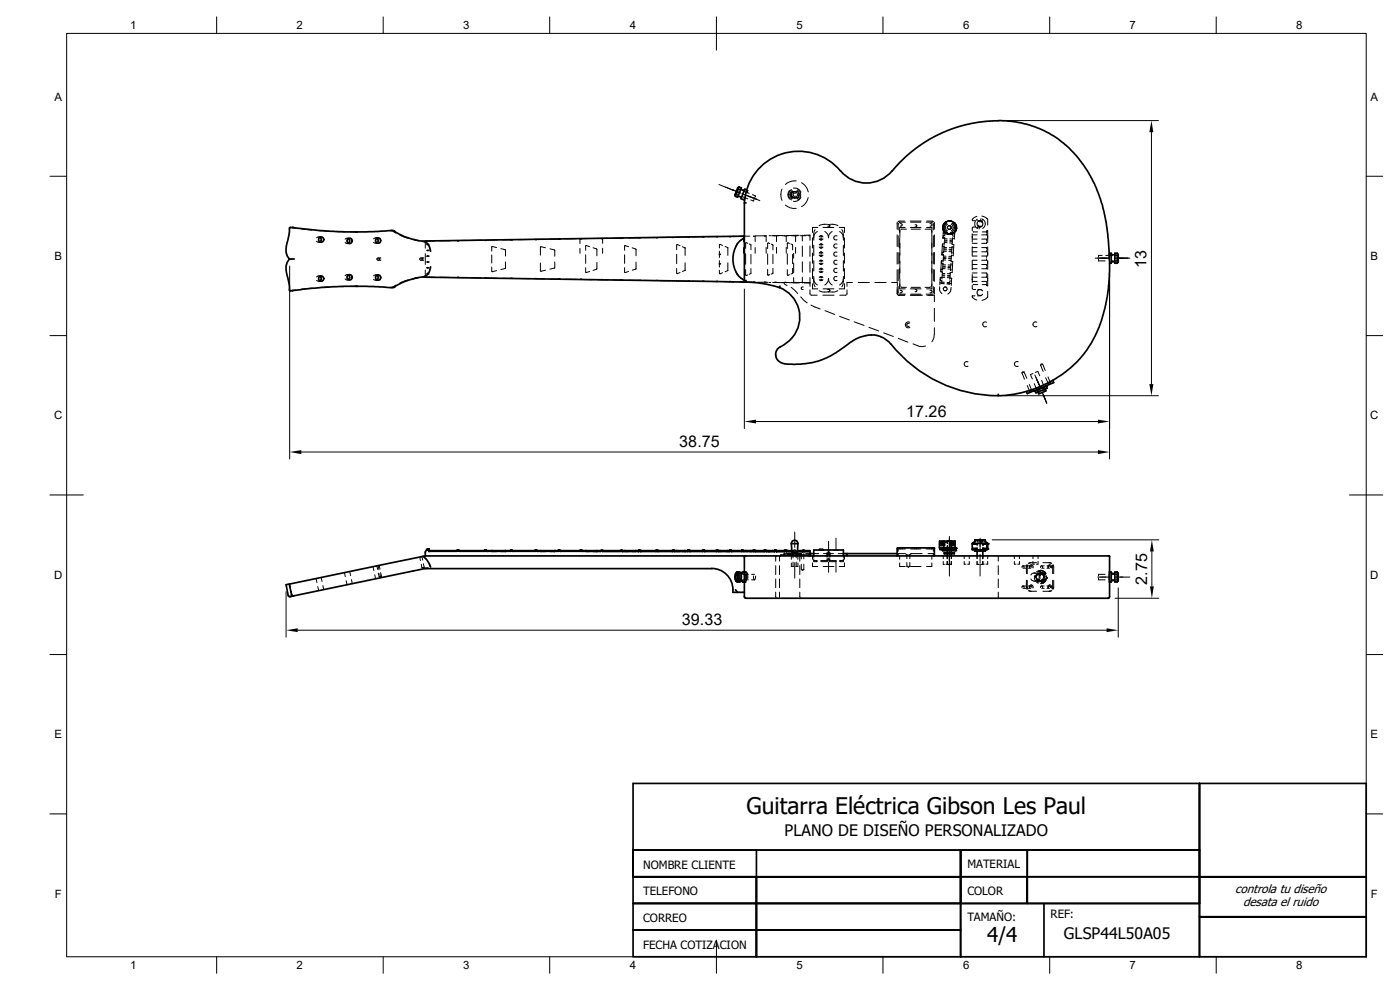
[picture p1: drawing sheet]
<svg xmlns="http://www.w3.org/2000/svg" width="420mm" height="297mm" viewBox="0 0 420 297" stroke-linecap="round" stroke-linejoin="round" font-family="sans-serif">
<defs><g id="words">
<text font-size="6.9" x="224" y="244.1">Guitarra Eléctrica Gibson Les Paul</text>
<text font-size="6.2" x="296.3" y="282.8">4/4</text>
<g font-size="4.8">
<text x="344.1" y="80.4" transform="rotate(-90 344.1 80.4)">13</text>
<text x="271.9" y="125">17.26</text>
<text x="203.8" y="134.2">38.75</text>
<text x="344.2" y="175.4" transform="rotate(-90 344.2 175.4)">2.75</text>
<text x="204.6" y="187.6">39.33</text>
<text x="235.5" y="250.8">PLANO DE DISEÑO PERSONALIZADO</text>
<text x="319.3" y="281.6">GLSP44L50A05</text>
</g>
<g font-size="3.6">
<text x="370.7" y="267.9">controla tu diseño</text>
<text x="373.1" y="272">desata el ruido</text>
</g>
<g font-size="3.4">
<text x="39.1" y="8.8">1</text>
<text x="89" y="8.8">2</text>
<text x="139" y="8.7">3</text>
<text x="189" y="8.8">4</text>
<text x="239" y="8.7">5</text>
<text x="289.1" y="8.7">6</text>
<text x="339" y="8.7">7</text>
<text x="389" y="8.7">8</text>
<text x="16.3" y="30.2">A</text>
<text x="411.4" y="30.2">A</text>
<text x="16.3" y="78">B</text>
<text x="411.4" y="78">B</text>
<text x="16.3" y="125.8">C</text>
<text x="411.2" y="125.8">C</text>
<text x="16.3" y="173.7">D</text>
<text x="411.2" y="173.7">D</text>
<text x="16.3" y="221.5">E</text>
<text x="411.4" y="221.5">E</text>
<text x="193" y="260.6">NOMBRE CLIENTE</text>
<text x="290.3" y="260.5">MATERIAL</text>
<text x="16.4" y="269.4">F</text>
<text x="193" y="268.6">TELEFONO</text>
<text x="290.3" y="268.6">COLOR</text>
<text x="411.4" y="269.4">F</text>
<text x="315.3" y="275.5">REF:</text>
<text x="193" y="276.6">CORREO</text>
<text x="290.3" y="276.4">TAMAÑO:</text>
<text x="193" y="284.6">FECHA COTIZA</text>
<text x="216" y="284.6">CION</text>
<text x="39.1" y="290.8">1</text>
<text x="89" y="290.8">2</text>
<text x="139" y="290.8">3</text>
<text x="189" y="290.8">4</text>
<text x="239" y="290.8">5</text>
<text x="289.1" y="290.8">6</text>
<text x="339" y="290.8">7</text>
<text x="389" y="290.8">8</text>
</g>
</g></defs>
<g fill="none" stroke="#000" stroke-width=".51">
<path d="M190 255.1h170v-20v28M227 255.1v16v-8M288.3 255.1h-98.3v8v-28h220v52h-50v-16M288.3 255.1h71.7h-51.7v8h-20M288.3 255.1v8M190 271.1h37h-37M190 279.1h37h-37M227 263.1h-37h37M227 263.1h61.3h-98.3v24h37v-8v8h133v-12M227 271.1h61.3h-61.3M227 279.1h61.3h-61.3M227 279.1v-8v8"/>
<path d="M288.3 263.1v-8v15.9M288.3 271.1v-8v16M288.3 271.1h20v-8v8M288.3 271.1v16M288.3 271.1h71.7M308.3 263.1h51.7M313.3 271.1v16M360 271.1v-8v12M360 263.1h50h-50M360 275.1h50h-50M360 263.1v-8v15.9"/>
</g>
<!-- layer: BORDER -->
<g fill="none" stroke="#000" stroke-width=".3">
<path d="M20 10h390v277.1h-390zM65 5.1v4.9M115 5.1v4.9M165 5.1v4.9M215 5.1v9.9M265 5.1v4.9M315 5.1v4.9M365 5.1v4.9M15 52.9h5M410 52.9h5M15 100.7h5M410 100.7h5"/>
<path d="M15 148.5h10M405 148.5h10M15 196.4h5M410 196.4h5M15 244.2h5M410 244.2h5M65 287.1v4.9M115 287.1v4.9M165 287.1v4.9M215 282.1v9.9M265 287.1v4.9M315 287.1v4.9"/>
<path d="M365 287.1v4.9"/>
</g>
<!-- layer: Visible -->
<g fill="none" stroke="#000" stroke-width=".51">
<path d="M299.6 36.2a30.5 30.5 0 0 1 27.8 17l2.5 5.5 1.4 4.9 1.2 6.9 .4 7M299.6 36.2a41.2 41.2 0 0 0-31.8 15.1M221.6 58.8l.7 .3 .1 .3M221.8 56.1l.7 .3-1.1 2.8-.7-.3M221.8 56.1l-1.1 2.8M221.8 56.1l-.4 .2-.9 2.2 .2 .4M222.3 56.8l.8 .3M223.4 56.9l-.3 .2M224.1 57l-.6-.2-1.1 2.8 .9 .4 .2-.6M252.2 51.3a16.3 16.3 0 0 0-17.6-5.1 16.3 16.3 0 0 0-11.2 14.6M267.7 51.3a10 10 0 0 1-15.4 0M86.9 77.7h1.4"/>
<path d="M96 71.2a.83 .83 0 0 1 0 1.4M104.5 71.6a.77 .77 0 0 1 .5 .6 .77 .77 0 0 1-.5 .7M106.7 69.6l11.4-.4a18.7 18.7 0 0 0 9.5 3.1l95.8-1.4M107.1 69.6l-9.1-.3-10.9-1.1-.3 .3v1.6l-.9 4.3v1.3l.5 1.4a.59 .59 0 0 1 .4 .6 .59 .59 0 0 1-.3 .5l-.6 1.6v1.3l.9 4.3v1.6l.3 .2 9.7-1 10.3-.3M113.1 71.5a.83 .83 0 0 1 0 1.4M126.9 72.4l.8 .2 .7 .6 .5 .9 .3 1.3M221.3 73.1a7.9 7.9 0 0 0 1.1 10.4l1 .6M223.4 71.4l-1.3 .8-.8 .9M223.9 60.9h-.5v23.7M332.9 77.5l.1 4.1-.3 4.7-.8 5.1-.9 3.1a32.8 32.8 0 0 1-29.1 24.1l-2.3 .1v-.4M332.9 77.5v-1.5h.6v3h-.5M333.5 76.2l.3 .2"/>
<path d="M333.8 78.5h.8M333.8 76.4h.8M333.8 78.5l-.3 .3M335.3 76h-.7v3h.7M335.3 76v3M335.3 76l.3 .3v2.4l-.3 .3M96 82.9a.83 .83 0 0 1 0 1.4M104.5 82.5a.72 .72 0 0 1 .5 .7 .72 .72 0 0 1-.5 .7M113.1 82.6a.83 .83 0 0 1 0 1.4M129.2 80.1l-.7 2-.5 .6-1.1 .4M223.4 84.6l-96.1-1.5-3.1 .5a20.4 20.4 0 0 0-6.3 2.7l-11.2-.4M223.4 84.6a34.4 34.4 0 0 1 10.5 1.7l.2-.5"/>
<path d="M223.6 84.6h.6M223.9 84.1l-.5 .5M233.9 86.3a9.6 9.6 0 0 1 6.1 8.8 9.6 9.6 0 0 1-5.9 9M259.8 100.7l-2.2 .7a21.5 21.5 0 0 0-5.7 3.7 22.8 22.8 0 0 1-17.4 3.8l-1.3-1.1a2.61 2.61 0 0 1 .9-3.7M261.5 100.5l1.3 .1 1.5 .4M261.5 100.5l-1.7 .2M264.3 101l1.7 1 1.4 1.3M267.4 103.3a41.2 41.2 0 0 0 32.2 15.4M310.5 117.2v.2M310.5 117.4h.1M311.3 117.1l.3 .5M313 116.4l.2 .6"/>
<path d="M313.7 116.7l.2 .6-2.2 .9-.2-.5M314.1 115.9l.2 .5-1.1 .6-2.2 .8-.4-.5M314.1 115.7l.1 .2M314.1 115.9l-3.5 1.5M314.2 115.9h.1M315.9 114.1l.3 .7-7.9 3.3-.3-.6M86.8 175.2l.7 3.3 .6 .3M126.9 166.9l1.4 1.3 .9 1.9M127.6 166.8l-41.7 8.6 .7 3.4 .3 .3 1.2-.3M127.6 166.8h95.8M127.8 170.5l-.3 .1M127.8 170.6h85.9"/>
<path d="M128.1 165.1l.7-.2zM128.1 165l.7-.2zM128.3 164.8h.1M128.4 170.4l-40.3 8.4M128.7 164.8l-.4 .1M128.7 164.7l-.5 .1M128.8 165.4h8.4M128.8 164.7l-.6 .1-.5 .6-.1 1.4M128.8 164.7v.8M128.8 165.2h8.4M137.2 165.2v.2M137.2 165.2l.1-.2h.4v.2"/>
<path d="M137.4 165.2l-.2 .2M137.6 165.2l.1 .2M137.7 165.4h7.7M137.7 165.2v.2M137.7 165.2h7.7M145.4 165.2l.1-.2h.4l.1 .2M145.4 165.2v.2M145.6 165.2l-.2 .2M145.9 165.2l.1 .2M146 165.4h7.2M146 165.2h7.2M146 165.2v.2"/>
<path d="M147.6 165.2v.1M151.7 165.2v.1M153.2 165.2l.1-.2 .5 .2M153.2 165.2v.2M153.4 165.2l-.2 .2M153.6 165.2l.2 .2M153.8 165.4h6.8M153.8 165.2h6.8M153.8 165.2v.2M160.6 165.2l.1-.2 .5 .2M160.6 165.2v.2M160.7 165.2l-.1 .2"/>
<path d="M161 165.2l.2 .2M161.2 165.4h6.3M161.2 165.2h6.3M161.2 165.2v.2M162.2 165.2v.1M167.5 165.2l.1-.2 .5 .2M167.5 165.2v.2M167.7 165.2l-.2 .2M167.9 165.2l.2 .2M168.1 165.2h6M168.1 165.2v.2M174.1 165.2v.2h-6"/>
<path d="M174.1 165.2l.1-.2h.4v.2M174.2 165.3l-.1 .1M174.5 165.3h.1M174.6 165.2h5.7v.3l-5.7-.1zM175.8 165.2v.1M179.1 165.2v.1M180.3 165.4v.1M180.5 165.3l-.2 .1M180.5 165l.3 .2M180.7 165.3l.1 .1M180.8 165.2h5.3v.3h-5.3zM180.8 165.4v.1"/>
<path d="M186.1 165.4v.1M186.3 165.3l-.2 .1M186.3 165l.4 .2M186.5 165.3l.2 .2M186.7 165.2h4.9v.3h-4.9zM187.5 165.2v.1M190.9 165.2v.1M192 165.3l.2 .2M192.2 165.2v.3h4.6v-.3M192.2 165.2l-.4-.2-.2 .5 .2-.2M192.2 165.2h4.6M196.8 165.2l.2-.2 .4 .2"/>
<path d="M197 165.3l-.2 .2M197.2 165.3l.2 .2M197.4 165.2h4.3v.3h-4.3zM202.2 165.3l.2 .2M202.4 165.2v.3h4v-.3M202.4 165.2l-.5-.2-.2 .5 .2-.2M202.4 165.2h4M203.1 165.2v.1M205.6 165.2v.1M206.4 165.2l.1-.2 .5 .2M206.6 165.3l-.2 .2M206.8 165.3l.2 .2"/>
<path d="M207 165.2v.3h3.8v-.3M207 165.2h3.8M210.8 165.2l.1-.2 .5 .2M210.9 165.3l-.1 .2M211.2 165.3l.2 .2M211.4 165.2v.3h3.5v-.3M211.4 165.2h3.5M213.6 170.5a6.4 6.4 0 0 1 6.4 6.4M214.9 165.2l.2-.2 .4 .2M215.1 165.3l-.2 .2M215.3 165.3l.2 .2M215.5 165.2v.3h3.4v-.3"/>
<path d="M215.5 165.2h3.4M215.9 165.2v.1M218.4 165.2v.1M218.9 165.2v-.2l.6 .2M219 165.3l-.1 .2M219.3 165.3l.2 .2M219.5 165.2v.3h3.1M219.5 165.2h3.1M220 177v.7h3.4M220.7 177l.6 .7M220.8 172a.85 .85 0 0 1 .6 1.3 .75 .75 0 0 1-.5 1l-.4-1zM220.9 172l.1-.2a.66 .66 0 0 1 .7 .2 .66 .66 0 0 1 .1 .7v.8a.66 .66 0 0 1-.1 .8 .66 .66 0 0 1-.7 .2l-.1-.3"/>
<path d="M220.9 172.3l.3 .3v.9a.28 .28 0 0 1-.2 .4 .28 .28 0 0 1-.3-.4zM221.3 171.6l.8 .1 .4 1.1-.3 1.6-.9 .2M222.3 174.2h.5M222.3 172.1h.5M222.6 172.1a.44 .44 0 0 1 .5-.5 .44 .44 0 0 1 .3 .7l.1 1.1a.79 .79 0 0 1-.7 1.1l-.2-.3M222.6 165.2v-.2l.5 .2M222.6 165.2v.3M222.7 165.3l-.1 .2M222.9 165.3l.2 .2M222.9 174.7h.8M222.9 171.6h.8M223.1 165.2v.3h3"/>
<path d="M223.1 165.2h3M223.4 167.1v4.5M223.7 166.8h109.2l.1 4.8M223.7 166.8l-.3 .3M223.7 166.8h-.3v.3M223.8 165.2v.1M225.4 165.2v.1M226.1 165.2v-.2l.5 .2M226.1 165.2v.3M226.2 165.3l-.1 .2M226.4 165.3l.2 .2M226.6 165.2v.3h2.8v-.3"/>
<path d="M226.6 165.2h2.8M229.4 165.2v-.2l.5 .2M229.5 165.3l-.1 .2M229.7 165.3l.2 .2M229.9 165.2v.3h2.6M229.9 165.2h2.6M230.4 165.2v.1M232 165.2v.1M232.5 165.2v.3M232.5 165.2v-.2l.5 .2M232.6 165.3l-.1 .2M233 165.2v.3l-.1-.2"/>
<path d="M233 165.2h2.4M233 165.5h2.4M234.4 166.5l-.1 .3M234.4 166.5h8.1M235.4 165.2v.3M235.4 165.2l.1-.2h.4l.1 .2M235.6 165.3l-.2 .2M236 165.2v.3l-.2-.2M236 165.2h.3M236 165.5h1.7M236.3 165.2h1.3M236.3 165.2v.1"/>
<path d="M236.5 166.5v-.4h4v.4M237.5 163.1l.2 2.6h1.6l.2-2.6M237.5 163.1h2M237.5 163.1a.98 .98 0 0 1 1-1 .98 .98 0 0 1 1 1M238 165.7v.4M239 165.7v.4M239.3 165.2h1.5M239.3 165.5h1.5M240.8 165.5h.1M241 165.3l-.2 .2M241 165l.4 .2M241.2 165.3l.2 .2"/>
<path d="M241.4 165.2h1.7v1.6v-.7h1.1M241.4 165.2v.3M241.4 165.5h1.7M242.5 166.5l.1 .3M244.2 166.8v-1.8h8.9v1.8M245.8 165l.5-.2v.2M247.1 165l-.5-.2v.2M248.2 166.8v-.8h.8v.8M248.7 165v1M253.1 166.1h16.1M254.2 166.1v.7M269.4 164.4h10.9l.2 .1"/>
<path d="M269.4 164.5l-.2 2.3M280.4 164.5v2.3M281.9 164.4l.1 .1M281.9 162.4v1.9M282 164.4h.1M282 162.4h.1M282.1 164.3v.6h.8M282.1 163.2l.1 .3zM282.3 163.1v.3zM282.5 163v.4zM282.6 163v.4zM282.8 163.1v.3z"/>
<path d="M282.9 164.5v.6zM282.9 164.5v.6M283 164.5v.6zM283 163.2v.4zM283 164.5l.1 .6zM283.1 164.5v.6M283.1 164.5v-.2l3.4 .2M283.2 164.5l.1 .6zM283.3 164.5l.2 .6zM283.4 165.8v.4M283.4 165.8h3M283.4 165.8h.1"/>
<path d="M283.5 165.1l.1-.6-.1 .6M283.5 164.5h.2M283.7 164.5l-.1 .6M283.7 164.5v.6M283.7 164.4h.1M283.8 164.5h.1M283.8 164.5v.6M284 164.5h.1M284 164.5v.6M284.2 164.5h.1M284.2 164.5v.6M284.3 165.1v.7"/>
<path d="M284.3 166.2v.6M284.3 162.3h1.1M284.4 164.5h.1M284.4 162.4h.1M284.4 164.5v.6M284.5 164.5h.1M284.6 164.5l-.1 .6M284.6 164.5v.6M284.7 164.5h.1M284.8 164.5l-.1 .6M284.8 164.5h.2v.6h-.2M285 164.5h.1"/>
<path d="M285.1 164.5l-.1 .6M285.1 164.5v.6M285.2 164.5h.1M285.2 164.5v.6M285.4 164.5h.1M285.4 164.5v.6M285.5 162.4h.1M285.5 165.1v.7M285.5 166.2v.6M285.6 164.5h.1M285.6 164.5v.6M285.8 164.5h.1"/>
<path d="M285.8 164.5l.1 .6h-.1zM285.9 164.5h.1M286 164.5l-.1 .6M286 164.5v.6M286 164.4h.1M286.1 164.5h.1M286.1 164.5h.2M286.2 164.5l.1 .6zM286.3 164.5v.6M286.4 165.8v.3M286.4 165.8h.1M286.4 164.5l.2 .6z"/>
<path d="M286.4 166.1l-3 .1M286.5 162.3l-4.5 .1M286.6 164.5v.6M286.6 164.5h.1M286.6 162.4v1.9M286.7 164.5l-.1 .6M286.7 164.5v.6M286.8 164.5v.6zM286.8 164.5l.1 .6zM286.9 164.5v.6zM291.8 163.1v1.8M291.8 163.1h4.4l.2 .3"/>
<path d="M291.9 163.1h-.1M292.5 165.3h.1M292.5 165v.3M292.5 162.5l-.7 .6M292.5 165.3h3.2M292.5 162v1.1M292.6 162h1.8M293.2 165.3v1.5M294.4 162v.6h.5l-.1-.6M294.4 162h1.2M295 165.3v1.5M295.7 165h.1"/>
<path d="M295.7 162.5l.7 .7M295.7 162v1.1M295.7 165v.3M295.7 165.3h.1M296.4 163.2v1.4M296.4 163.1v.1M296.4 164.6l-.2 .4-4.4-.1M296.4 164.6v.1M332.9 172.3v1.7M332.9 171.6h.6v3h-.6zM333 174.6v4.5l-.5 .4h-108.7l-.4-.4v-4.4M333.5 171.8l.3 .3"/>
<path d="M333.8 172.1h.8M333.8 174.2h.8M333.8 174.2l-.3 .3M335.3 171.6h-.7v3h.7M335.3 171.6v3M335.3 171.6l.3 .3v2.4l-.3 .3"/>
<circle cx="96.4" cy="71.9" r=".8"/>
<circle cx="104.9" cy="72.3" r=".8"/>
<circle cx="113.4" cy="72.2" r=".79"/>
<circle cx="96.4" cy="83.6" r=".8"/>
<circle cx="104.9" cy="83.2" r=".8"/>
<circle cx="113.5" cy="83.3" r=".77"/>
</g>
<!-- layer: Hidden -->
<g fill="none" stroke="#000" stroke-width=".3">
<path d="M220.7 58.2l1 .4M221.3 56.6l.9 .4M222.6 59l1.8 .7M223.2 57.4l1 .4M223.8 58.7l-.3 .7M223.9 57.6l1 .4M224.1 57l.1 .1M224.3 57.1l-.1 .8M225.8 58.4l1 .4-.3 .5M226.3 59.8l-.2 .5-.8-.3M234.7 56.8a3.9 3.9 0 0 0 0 3.3M236.9 57.1a2.13 2.13 0 0 0 0 2.6"/>
<path d="M237.6 56.9a1.81 1.81 0 0 0 0 3.1M237.7 57.2a1.45 1.45 0 0 0 0 2.5M237.9 57.4a1.25 1.25 0 0 0 0 2.1M238.1 57.7a.83 .83 0 0 1 1.2 .7 .83 .83 0 0 1-1.2 .7M238.1 56.4a1.97 1.97 0 0 1 2.2 1.3M238.8 58a.51 .51 0 0 0-.8 .4 .51 .51 0 0 0 .8 .5M239 57.6a.94 .94 0 0 0-1.4 .8 .94 .94 0 0 0 1.4 .8M239 54.3a4.4 4.4 0 0 0-3.3 1.1M239 57.6a1 1 0 0 0-1.5 .8 1 1 0 0 0 1.5 .9M239.1 57.4a1.18 1.18 0 0 1 0 2.1M239.2 57.2a1.45 1.45 0 0 1 0 2.5M239.4 56.9a1.8 1.8 0 0 1 0 3.1"/>
<path d="M240.3 59.1a1.82 1.82 0 0 1-2.2 1.3M240.5 54.8a4 4 0 0 1 2.1 2.8M242.6 59.3a4.5 4.5 0 0 1-2.1 2.7M87.1 68.2h.1M87.2 68.2h.1M87.2 68.2l1.6 .3M87.8 68.2h.1M90.4 68.7l3.3 .3M95 72.4l.6 .3 .4-.1M95.3 69.1l3.3 .3M95.6 72.7h.3M95.6 71.1h.3"/>
<path d="M96 71.2l-.7-.1-.3 .3M96.1 72.7h.3M96.1 71.1h.3M100.2 69.5l3.2 .1M103.6 72.8l.5 .3 .4-.2M104.1 73.1h.3M104.1 71.5h.3M104.5 71.6l-.6-.1-.3 .2M104.6 73.1h.3M104.6 71.5h.3M105.1 69.6h1.6M106.4 69.6h.2"/>
<path d="M106.8 69.6h.3M112.1 72.7l.4 .2h.6M112.7 72.9h.3M112.7 71.4h.3M113.1 71.5l-.4-.1-.6 .3M113.2 72.9h.3M113.2 71.4h.3M113.5 78.1h.2M113.5 77.4h.2M113.6 77.5a.31 .31 0 0 0-.4 .2 .31 .31 0 0 0 .4 .3M113.9 78.1h.2M113.9 77.4h.2"/>
<path d="M114.3 77.5a.33 .33 0 0 0-.5 .2 .33 .33 0 0 0 .5 .3M117.4 69.1l.1 .1M117.6 69.2l1.2 .8M118.1 69.3h.1M120 70.6l2.6 1M123.8 71.9l1.5 .2M124.7 72h.1M125.3 72.1l.2 .1M126.3 78.1h.3M126.3 77.4h.3M126.5 77.5a.33 .33 0 0 0-.5 .2 .33 .33 0 0 0 .5 .3M126.7 78.1h.3"/>
<path d="M126.7 77.4h.3M127.1 77.5a.34 .34 0 0 0-.5 .2 .34 .34 0 0 0 .5 .3M127.6 72.7v1.8M127.6 72.3v.2M127.6 76.1v3.3M127.7 72.6l-.1 .2M128.1 75.2h.1M128.1 76.9h.1M128.1 76.8h.1M128.1 78.5h.1M128.1 78.5l.1 .2M128.2 73.3l-.1 .2"/>
<path d="M128.2 73.5h.2M128.2 75.2h.2M128.2 76.9h.2M128.2 78.7h.3M128.3 73.3h.1M128.3 76.8h.1M128.3 76.8h-.2M128.3 73.3h.2M128.3 76.8h.2M128.4 78.5h-.2M128.4 72.3l-.5 .1M128.5 75l-.4 .2"/>
<path d="M128.6 78.5h.2M128.6 73.3h.2M128.6 72.3h1.8M128.6 76.8h.2M128.6 76.9h.2M128.6 78.7h.2M128.6 75h.2M128.6 75.2h.2M128.6 73.5h.2M128.8 72.3h.1M132 72.2h3.1M137.2 72.2h.1"/>
<path d="M137.3 72.3l.1 .1M137.7 72.3l-.1 .1M137.7 72.2h.1M139.8 72.1l-3.1 .1M144.5 72.1h-3.1M145.4 72.1h.1M145.5 72.2h.1M145.9 72.2h.1M146 72.1h-.1M147.6 74v1.4M147.6 76.5v2.4M147.6 74l1.4 .3"/>
<path d="M149.3 72l-3.2 .1M150.3 74.6l1.3 .4M151.6 75l.1 1.8M151.7 78.6l-.1 1.8M153.2 71.9l.1 .1M153.4 72.1h.1M153.7 72.1h-.1M153.8 71.9l-.1 .1M154 71.9l-3.1 .1M158.7 71.9h-3.1M160.3 71.8h3.1M160.6 71.8v.1"/>
<path d="M160.7 71.9v.1M161 71.9v.1M161.2 71.8l-.1 .1M162.2 78.9v2.4M162.2 74.1v2.5M162.3 74.1l1.4 .2M165 74.7l1.4 .3M165 71.7h3.2M166.4 75.1l.1 1.8M166.5 78.6l-.1 1.8M167.5 71.7h.1M167.6 71.8l.1 .1"/>
<path d="M168 71.8l-.1 .1M168 71.7h.1M172.9 71.6l-3.1 .1M174.1 74.5v1.5M174.1 71.7v1.4M174.2 71.7v.1M174.5 71.7v.1M174.6 71.6v.1M175.8 76.4v2.6M177 74l-1.1-.4-.1 1.5M177.7 71.6h-3.2M178 74.3l1.1 .4"/>
<path d="M179.1 74.8v2M179.1 78.7v2M180.3 71.6l.2 .1M180.7 71.6v.1M180.8 71.6v1.4M180.8 74.5v1.5M182.4 71.5l-3.1 .1M186.1 71.4l.1 .1M186.2 71.6h.1M186.6 71.6h-.1M186.7 71.4l-.1 .1M187.1 71.4l-3.1 .1"/>
<path d="M187.5 73.7v1.4M187.5 76.4v2.6M187.6 73.7l1.1 .3M189.7 74.3l1.1 .4M190.9 74.8v2M190.9 78.7v2M191.6 71.4h.1M191.8 71.4v.1M191.8 71.4h-3.1M192.1 71.4l-.1 .1M192.2 71.4h.1M193.4 71.3h3.2"/>
<path d="M196.8 71.3h.1M197 71.4h.1M197.3 71.4h-.1M197.4 71.2v.1M201.3 71.2h-3.1M201.7 71.2h.1M201.9 71.3v.1M202.2 71.3v.1M202.4 71.2h-.1M203.1 76.3v2.8M203.1 73.5v1.4M203.2 73.4l.9 .3"/>
<path d="M204.8 74l.7 .3M205.5 74.3h.1M205.6 74.4v2.2M205.6 78.9v2.2M206.1 71.1l-3.2 .1M206.4 71.1v.1M206.5 71.2l.1 .1M206.9 71.2l-.1 .1M207 71.1l-.1 .1M207.6 71.1h3.2M210.9 71.2h.1M211.3 71.2h-.1"/>
<path d="M211.4 71l-.1 .1M212.3 71h3.2M214.9 71h.1M215.1 71.1v.1M215.4 71.1l-.1 .1M215.9 75.4v1.9M215.9 78.2v1.9M216 73.3l-.1 1.1M216 73.3l.9 .3M217.6 74l.8 .3M218.4 74.3h.1M218.4 74.3v2.3"/>
<path d="M218.4 78.9v2.2M218.9 70.9v.1M218.9 71l.1 .1M219.3 71v.1M219.5 70.9l-.1 .1M220.3 70.9l-3.2 .1M221.4 73l-.7 1.2M221.8 70.9h3.2M222.6 70.9h.1M222.6 71h.1M223 71h-.1M223.1 70.9v1.7"/>
<path d="M223.1 74.3v1.7M223.4 71.4l-1.1 .7M223.8 76.1v3.2M223.8 72.9v1.6M223.9 72.8l.5 .2M224.9 73.2l.4 .2M225.3 73.4h.1M225.4 73.5v1.4M225.4 76.3v2.9M226.1 70.8v.1M226.2 70.9v.1M226.5 70.9l-.1 .1"/>
<path d="M226.6 70.8v.1M226.6 70.8v1.7M226.6 74.3v1.7M229.4 70.8h.1M229.4 70.9h.1M229.8 70.9h-.1M229.9 70.8h.1M229.9 70.7l-3.2 .1M229.9 70.8v1.7M229.9 74.2v1.8M230.4 76.2v3.1M230.4 72.9v1.7"/>
<path d="M230.5 72.9l.5 .2M230.8 70.7h.5M231.5 73.3l.4 .2M231.9 70.7l.6 .1M232 73.5v1.5M232 76.3v2.8M232.6 70.9h.1M232.9 70.8v.1M233 70.7h.1M233 70.7v.1M233 70.7h.8M233 70.7v1.8"/>
<path d="M233 74.2v1.8M234.6 70.7h.9M234.9 70.7h-3.3M235.5 70.8l.1 .1M235.7 61.5a4 4 0 0 0 3.3 1M235.8 70.8v.1M236 70.7h.1M236 70.7h-.1M236 70.7h.7M236 70.7v1.8M236 74.2v1.8M236.3 76.2v3.1"/>
<path d="M236.3 72.9v1.7M236.4 72.9l.5 .2M237.4 73.2l.4 .3M237.4 70.7h.8M237.9 73.5v1.5M237.9 76.3v2.8M238.2 70.7h.1M238.2 70.6h.1M238.2 76v1.5M238.2 78.9v2.9M238.3 70.7l.1 .1M238.6 70.7v.1"/>
<path d="M238.7 70.7l.1 1.8M238.8 70.7h.1M238.8 70.7h.7M238.8 74.2v1.8M239.8 70.6l-3.3 .1M240.1 70.7h.7M240.8 70.7v1.6M240.8 73.8v3.1M240.8 78.5v3.1M240.9 70.7h-.1M240.9 70.7h.1M241.2 70.7h.1"/>
<path d="M241.3 70.7h.6M241.4 70.6l1.7-.1v1.6M242.5 70.7h.6M243.1 73.8v3.1M243.1 78.5v3.2M243.8 71.4v3M243.8 75.9v3.1M244.2 73.6v3.1M244.2 78.2v3.1M244.6 68.9l-.4 1.1v2.1M245.3 69.5a1.92 1.92 0 0 0-1.1 1.9M245.4 68.2h-1.6v1.6"/>
<path d="M245.9 76.5l.4 .4M245.9 71.6l.4 .4M245.9 74.1l.4 .3M245.9 79l.4 .3M246.3 75.6l-.4 .4M246.3 70.7l-.4 .4M246.3 73.2l-.4 .3M246.3 78.1l-.4 .3M246.3 78.1h.1M246.3 79.3h.1M246.3 75.6h.1M246.3 76.9h.1"/>
<path d="M246.3 73.2h.1M246.3 74.4h.1M246.3 70.7h.1M246.3 72h.1M246.3 70.7v.5M246.3 71.6v.4M246.3 73.2v.4M246.3 74v.4M246.3 75.6v.5M246.3 76.4v.5M246.3 78.1v.4M246.3 78.9v.4"/>
<path d="M246.4 78.1h.2M246.4 79.3h.2M246.4 75.6h.2M246.4 76.9h.2M246.4 73.2h.2M246.4 74.4h.2M246.4 70.7h.2M246.4 72h.2M246.6 75.6l.4 .4M246.6 70.7l.4 .4M246.6 73.2l.4 .3M246.6 78.1l.4 .3"/>
<path d="M246.6 70.7v.5M246.6 71.6v.4M246.6 73.2v.4M246.6 74v.4M246.6 75.6v.5M246.6 76.4v.5M246.6 78.1v.4M246.6 78.9v.4M247 76.5l-.4 .4M247 71.6l-.4 .4M247 74.1l-.4 .3M247 79l-.4 .3"/>
<path d="M247 68.2h3.3M247.5 69.5a2.11 2.11 0 0 1 1.2 1.9 1.92 1.92 0 0 1 1-1.9M248.2 67.3l-1.4 .1-1 .3M248.4 67.4h.4l.2 .3M248.5 67.5l.3-.1 .2 .3M249 67.7l-.3 .4h-.2M249 67.7l-.1 .4h-.5M249 67.3l1.4 .1 1.1 .3M251.2 70.8a.65 .65 0 0 0-.9 .6 .65 .65 0 0 0 .9 .5M251.2 73.3a.63 .63 0 0 0-.9 .5 .63 .63 0 0 0 .9 .5M251.2 75.7a.65 .65 0 0 0-.9 .5 .65 .65 0 0 0 .9 .6M251.2 78.2a.63 .63 0 0 0-.9 .5 .63 .63 0 0 0 .9 .5"/>
<path d="M251.8 68.2h1.6v1.6M252 69.5a2.11 2.11 0 0 1 1.1 1.9M252.7 68.9l.3 1.1 .1 2.1M253.1 73.6v3.1M253.1 78.2v3.1M253.4 71.4v3M253.4 75.9v3.1M269.2 70.5v3.5M269.2 75.7v3.5M269.3 66.7l-.1 2.1M269.6 70.7v3.4M269.6 75.8v3.4"/>
<path d="M269.6 67v2M270 71.4v3M270 75.9v3.1M270.1 72.9v3.7M270.1 78.3v3.7M270.1 67.1a.41 .41 0 0 1 .7 .4 .41 .41 0 0 1-.7 .3M270.1 69.1v2.1M271.5 66.3l-1.9 .2M271.7 68.2h-1.7v1.6M271.7 66.7l-1.8 .1M272 68.8h-1.6M273.2 66.3h3.3"/>
<path d="M273.2 68.2h3.2M273.3 66.7h3.1M273.4 68.8h2.8M274.6 67.5a.33 .33 0 0 1 .5 .3 .33 .33 0 0 1-.5 .3M277.6 68.8h1.7M277.9 66.7l1.9 .1M278.1 68.2h1.6v3M278.1 66.3l2 .2M279.1 67.1a.41 .41 0 0 1 .6 .4 .41 .41 0 0 1-.6 .3M279.5 69.1l.2 .3M279.7 71.4v12.2M280 67l.1 2"/>
<path d="M280.1 70.7v3.4M280.1 75.8v3.4M280.4 66.7v2.1M280.4 70.5v3.5M280.4 75.7v3.5M282.5 78.2l-.2 3.3M282.5 78.8v.1M282.6 79h.1M282.6 78.3l-.1 .2M282.6 78.2h.2M282.6 78.2v.3M282.6 78.8v.2"/>
<path d="M282.6 78.2v.1M282.6 76.2l.1 .2M282.7 75.9h.1M282.7 76.4l.1 .1M282.8 76.2v.3M282.8 76.5h.1M282.8 73.2l-.2 3.3M282.8 73.8h.1M282.8 75.7v.3M282.8 79h.2M282.8 75.7h.2M282.8 75.7v.1"/>
<path d="M282.9 68.6l.1 .1M282.9 68.4h.1M282.9 68.6h.1M282.9 68.3v.1M282.9 68.2h.1M282.9 68.3h.1M282.9 68.1h.1M282.9 68h.1M282.9 67.9h.1M282.9 78.3h.1M282.9 73.3l-.1 .1M282.9 73.9l.1 .1"/>
<path d="M283 68.8h.1M283 68.7h.1M283 68.5h.1M283 68h.1M283 68l-.1 .1M283 67.8h.1M283 67.8l-.1 .1M283 67.7v.1M283 67.7h.1M283 79.4l.8 .1M283 73.7v.3M283 79.4v.2"/>
<path d="M283 79.7l.7 .2M283 74h.1M283 71.2v.1M283 69h.1M283 68.9h.1M283 68.8v.1M283 67.6h.1M283 67.6v.1M283 67.5v.1M283 67.5h.1M283 78.9v.5M283 76.5h.1"/>
<path d="M283.1 69.1v.1M283.1 69h.1M283.1 69v.1M283.1 69.1h.1M283.1 67.5h.1M283.1 69.3l-.1 2.3M283.1 69.8l1.1 .2M283.1 78h.7M283.1 78l-.1 .5M283.1 71.2l.1 .2M283.1 77.8v.2M283.1 73.2l-.1 .3"/>
<path d="M283.1 75.7h.1M283.1 69.2h.1M283.1 67.3v.1M283.1 67.3h.1M283.1 69.2v.1M283.1 70.7v.2M283.1 76.3v.6M283.1 76.8l.8 .1M283.1 77.1l.8 .2M283.1 70.7l-.1 .2M283.1 70.7h.2M283.2 69.4h.1"/>
<path d="M283.2 69.3h.1M283.2 67.2h.1M283.2 67.2v.1M283.2 75.4v.5M283.2 75.4h.8M283.2 74h.1M283.3 69.4h.1M283.3 67.1h.1M283.3 67.1v.1M283.3 74.5l.8 .2M283.3 75.2l-.1 .2M283.3 69.6h.1"/>
<path d="M283.3 69.5v.1M283.3 69.5h.1M283.3 67h.1M283.3 74.2l.8 .1M283.3 73.7v.5M283.3 74.2v.1M283.3 71.4h.2M283.4 69.6h.1M283.4 67h.1M283.4 72.8h.8M283.4 72.6l-.1 .6M283.5 69.6v.1"/>
<path d="M283.5 69.6h.1M283.5 71.6v.1M283.5 71.9l.7 .2M283.5 71.6l.8 .1M283.5 69.7h.1M283.5 66.9h-.1M283.5 66.9h.1M283.5 66.8v.1M283.5 71.1v.5M283.6 69.8h.1M283.6 66.8h.1M283.6 66.7h.1"/>
<path d="M283.6 70.2h.8M283.6 70.2l-.2 .5M283.6 69.7v.1M283.6 70v.2M283.6 69.7l.8 .1M283.7 69.8h.1M283.7 66.7h.1M283.7 69.9h.1M283.8 70h.1M283.8 66.7h.1M283.8 66.6h.1M283.8 70h.2"/>
<path d="M283.9 77.6h-.8M284 70h.1M284 70.1h.1M284 70.1l.2 .1M284 70v.1M284 66.5l-.2 .1M284 66.5h.1M284 75h-.7M284.2 67a1.49 1.49 0 0 0 0 2.6M284.2 66.7l-.7 .6-.4 1.4M284.2 70.2h.1M284.2 70.2h.2"/>
<path d="M284.2 66.4l-.2 .1M284.2 66.4h.1M284.2 72.4h-.8M284.4 70.2h.1M284.4 67.3a1.13 1.13 0 0 0 0 2M284.4 66.3l-.2 .1M284.4 66.3h.1M284.5 70.2h.1M284.5 66.3h.1M284.5 70.2v.1M284.5 79.5l.9 .1M284.6 70.3h.1"/>
<path d="M284.6 66.3h.1M284.6 67.7a.59 .59 0 0 1 .9 .5 .59 .59 0 0 1-.9 .6 .55 .55 0 0 0 .8-.5 .55 .55 0 0 0-.8-.5M284.7 70.2l-.1 .1M284.7 70.2h.1M284.7 78.1l.7 .1M284.7 77.6h.8l-.1 .2M284.7 70.3h.2M284.7 70.3h.1M284.7 66.3h.1M284.7 76.9h.8M284.8 66.3h.1M284.8 75.5l.8 .1"/>
<path d="M284.9 70.2h.1M284.9 66.3h.1M284.9 75h.7v.2M284.9 74.3h.8M285 70.3h.1M285 66.3h.1M285 72.9h.8M285.1 70.2h.1M285.1 70.3h.1M285.1 70.2l.1 .1M285.1 66.3h.1M285.1 71.7h.8"/>
<path d="M285.1 72.4h.7v.2M285.2 67.7a.59 .59 0 0 0-.9 .5 .59 .59 0 0 0 .9 .6M285.2 70.3h.1M285.2 66.3h.1M285.2 70.3h.7M285.2 69.8h.8v.2M285.2 70.2h.1M285.2 70.2h.2M285.2 66.3h.2M285.3 70l1.2 .1M285.3 79.9v.2l-.8-.1M285.4 70.2h.1"/>
<path d="M285.4 66.3h.1M285.4 79.1v.5M285.4 79.6l-.1 .1M285.4 79.2h.2M285.4 66.3l.2 .1M285.4 78v.6M285.4 78.4h.2M285.5 67.3a1.13 1.13 0 0 1 0 2M285.5 76.9v.2M285.5 77.3v.2l-.8-.1M285.6 70.2h-.2M285.6 66.4h.1"/>
<path d="M285.6 66.4l.2 .1M285.6 70.2h.1M285.6 76.5l-.1 .4M285.6 75.9h.2M285.6 76.7h.1M285.6 67a1.49 1.49 0 0 1 0 2.6M285.6 75.6v.4M285.6 75.4v.2M285.7 74.3v.2M285.7 74.7v.2l-.8-.1M285.7 79.2h.2M285.7 74.2h.2"/>
<path d="M285.8 66.5h.1M285.8 70l-.2 .2M285.8 70.1h.1M285.8 72.9v.5M285.8 73.9l-.1 .4M285.8 78.5h.1M285.8 73.3l.1 .1M285.8 66.5l.2 .1M285.8 70h.1M285.8 72.1v.1h-.7M285.8 72.8v.1M285.9 66.9l.6 .7 .1 1.3"/>
<path d="M285.9 71.3v.6M285.9 76.7h.2M285.9 71.6h.2M285.9 70h-.1M285.9 70h.1M285.9 78.4l-.1 3.4h-.2M285.9 70.2l.2 .7M285.9 75.9h.2M286 66.7h.1M286 69.9h.1M286 69.9l-.1 .1M286.1 69.8h.1"/>
<path d="M286.1 74.2h.1M286.1 73.4v3.4M286.2 66.7h.1M286.2 66.7l.1 .1M286.2 69.8h.1M286.2 71.6h.2M286.3 66.8h.1M286.3 66.8v.1M286.3 69.7h.1M286.3 70.9h.1M286.3 66.9h.1M286.3 69.6h.1"/>
<path d="M286.4 67h.1M286.4 69.6h-.1M286.4 69.5v.1M286.4 67l.2 .2M286.4 69.5h.1M286.4 69.5v2.2M286.5 69.4h.1M286.6 67.2h.1M286.6 69.3h.1M286.6 69.4h.1M286.6 67.3h.1M286.6 67.3l.1 .1"/>
<path d="M286.6 69.2h.1M286.6 69.2v.1M286.7 67.5h.1M286.7 67.4h.1M286.7 69.1h.1M286.7 69v.1M286.7 69h.1M286.8 67.5h.1M286.8 67.5v.1M286.8 67.7h.1M286.8 67.6h.1M286.8 68.8v.1"/>
<path d="M286.8 68.8h.1M286.8 69h.1M286.8 68.9h.1M286.8 67.7v.1M286.8 67.8l.1 .2M286.8 67.8h.1M286.8 68h.1M286.8 68.5h.1M286.8 68.7h.1M286.8 68.6h.1M286.8 68v.1M286.9 68.1h.1"/>
<path d="M286.9 68h.1M286.9 68.2h.1M286.9 68.3h.1M286.9 68.2v.1M286.9 68.3v.1M286.9 68.6h.1M286.9 68.4h.1M286.9 68.6h-.1M291.8 71.2h.1M291.8 71v.1M291.8 66.2h.1M291.8 66v.2"/>
<path d="M291.8 70.2v2.4M291.8 74v2.8M291.8 78.2v2.7M291.8 70.5h1.4M291.8 71.7h1.4M291.8 73h1.4M291.8 74.3h1.4M291.8 75.6h1.4M291.8 76.8h1.4M291.8 78.1h1.4M291.8 79.4h1.4M291.8 68.2v1.1"/>
<path d="M291.8 66.2h.8M292 68.1h.8M292 69.6h1.4M293.2 64.9l-.8 .4-.6 .6M293.3 65.8a1.6 1.6 0 0 0 0 2.7M293.4 66.2h1l.5 .5M293.7 66.4a.86 .86 0 0 1 1.3 .8 .86 .86 0 0 1-1.3 .7M293.7 67.5l-.4 1.1M294.1 67.7l-.3 1M294.4 65.6l-.3 1M294.5 66.4a.87 .87 0 0 0-1.3 .8 .87 .87 0 0 0 1.3 .7M294.5 66.7l.4-.9a1.54 1.54 0 0 1 0 2.7"/>
<path d="M294.6 74.3h1.5M294.6 79.4h1.5M294.6 76.8h1.5M294.6 71.7h1.5M294.7 64.8l1.5 .8M294.8 69.6h1.3M294.9 67.6l-.5 .5h-1M296.1 71.8h.1M296.1 73h.1M296.1 76.9h.1M296.1 78.1h.1M296.1 69.6h.1"/>
<path d="M296.1 79.4h.1M296.1 78l-1.5 .1M296.1 69.3h.1M296.1 70.4l-1.5 .1M296.1 75.5l-1.5 .1M296.1 74.3h.1M296.1 72.9l-1.5 .1M296.1 69.3v.5M296.1 70.2v.3M296.1 71.8v.4M296.1 72.6v.4M296.1 74.3v.4"/>
<path d="M296.1 75.2v.4M296.1 76.9v.4M296.1 77.6v.5M296.1 79.4v.4M296.2 69.3h.1M296.2 69.3h.2M296.2 65.6l.2 .1M296.4 69.3h.1M296.4 65.8v1.7M296.4 78.4v.3M296.4 78.9v.1M296.4 75.9v.2"/>
<path d="M296.4 76.3v.2M296.4 69.3v1.7v-.2M296.4 71.4v-.2v1.6M296.4 74.1v2.7M296.4 78.2v2.6M329.7 77.8v.5h2M330.8 76.6h-1.1v.6M331.9 76.6h1.9M333 79h.1M333.6 78.3h2M334.7 76.6h.9M87.1 87.2h.1"/>
<path d="M87.8 87.2h.1M88.8 87l-1.6 .2M93.7 86.5l-3.3 .3M95 84.1l.4 .3 .6-.1M95.6 84.4h.3M95.6 82.8h.3M96 82.9l-.5-.1-.5 .3M96.1 84.4h.3M96.1 82.8h.3M98.6 86.1l-3.3 .2M103.4 85.9l-3.2 .1M103.6 83.7l.3 .3 .6-.1"/>
<path d="M104.1 84h.3M104.1 82.4h.3M104.5 82.5l-.6-.1-.3 .3M104.6 84h.3M104.6 82.4h.3M105.1 85.9h1.6M106.4 85.8h.2M106.8 85.8h.3M112.1 83.8l.4 .3 .6-.1M112.7 84.1h.3M112.7 82.5h.3M113.1 82.6l-.4-.1-.6 .3"/>
<path d="M113.2 84.1h.3M113.2 82.5h.3M117.4 86.3h.1M118.1 86.2h.1M118.8 85.5l-1.2 .8M122.6 83.9l-2.6 1M124.7 83.5h.1M125.3 83.4l-1.5 .2M125.3 83.3h.2M127.6 82.6l.1 .3M127.6 81v1.8M127.6 83v.2"/>
<path d="M127.9 83.1l.5 .1M128.1 80.3h.1M128.1 80.4h.1M128.1 80.4h.4M128.1 82h.1M128.1 82l.1 .2M128.2 80.2h.2M128.2 82h.2M128.3 82.2h.1M128.3 82.2h.2M128.6 83.2h1.8M128.6 82h.2"/>
<path d="M128.6 80.2h.2M128.6 80.4h.2M128.6 82.2h.2M128.8 83.1v.1M132 83.2h3.1M136.7 83.3h3.1M137.2 83.2v.1M137.4 83.1l-.1 .1M137.6 83.1l.1 .2M141.4 83.4h3.1M145.5 83.4h-.1M145.6 83.2l-.1 .1"/>
<path d="M145.9 83.2v.1M145.9 83.4h.1M146.1 83.4l3.2 .1M147.6 80.1v1.4M149 81.2l-1.4 .3M150.9 83.5l3.1 .1M151.6 80.5l-1.3 .4M153.3 83.5l-.1 .1M153.4 83.4h.1M153.6 83.4h.1M153.7 83.5l.1 .1M155.6 83.6h3.1"/>
<path d="M160.3 83.6l3.1 .1M160.6 83.6h.1M160.7 83.5v.1M161 83.5v.1M161.1 83.6l.1 .1M163.7 81.1l-1.4 .3M165 83.7h3.2M166.4 80.4l-1.4 .4M167.6 83.7h-.1M167.6 83.6h.1M167.9 83.6l.2 .1M169.8 83.8h3.1"/>
<path d="M174.1 83.8v.1M174.2 83.7h.1M174.5 83.7h.1M174.5 83.9h3.2M174.6 83.8v.1M175.8 80.3v1.4M177 81.5l-1.1 .3M179.1 80.8l-1.1 .3M179.3 83.9l3.1 .1M180.5 83.8l-.2 .1M180.7 83.8v.1M180.8 83.9h.1"/>
<path d="M184 84l3.1 .1M186.2 84h.1M186.3 83.9h-.1M186.5 83.9h.1M186.6 84l.1 .1M187.5 80.3v1.4M188.7 81.5l-1.1 .3M188.7 84.1h3.1M190.8 80.7l-1.1 .4M191.7 84.1h-.1M191.8 84h.1M192 84h.1"/>
<path d="M192.2 84.1h.1M193.4 84.1l3.2 .1M197 84.1l-.2 .1M197.2 84.1h.1M197.4 84.2h.1M198.2 84.3h3.1M201.7 84.3h.1M201.9 84.1v.1M202.2 84.1v.1M202.3 84.3h.1M202.9 84.3l3.2 .1M203.1 80.6v1.4"/>
<path d="M204.1 81.8l-.9 .3M205.5 81.1h.1M205.5 81.1l-.7 .4M206.4 84.3v.1M206.6 84.2l-.1 .1M206.8 84.2l.1 .1M206.9 84.3l.1 .1M207.6 84.4h3.2M210.8 84.4h.1M210.9 84.3h.1M211.2 84.3h.1M211.3 84.4h.1"/>
<path d="M212.3 84.4h3.2M215 84.4l-.1 .1M215.1 84.3v.1M215.3 84.3l.1 .1M215.9 81.1l.1 1M216.9 81.8l-.9 .4M217.1 84.5l3.2 .1M218.4 81.2h.1M218.4 81.2l-.8 .3M218.4 81.1h.1M218.9 84.5v.1M219 84.4h-.1"/>
<path d="M219.3 84.4h.1M219.4 84.5l.1 .1M220.7 81.3l.7 1.2M221.8 84.6h1.8M222.3 83.4l1.1 .7M222.6 84.6h.1M222.7 84.4l-.1 .1M222.9 84.4l.1 .1M223.1 84.6h.1M223.8 80.9v1.7M224.2 84.6h1.6M224.4 82.5l-.5 .2"/>
<path d="M225.3 82.1h.1M225.3 82.1l-.4 .2M225.4 80.6v1.4M226.1 84.6h.1M226.2 84.5v.1M226.4 84.5l.1 .1M226.6 84.6v.1M227.3 84.7h3.2M229.5 84.6l-.1 .1M229.7 84.6h.1M229.9 84.7h.1M230.4 80.8v1.7"/>
<path d="M230.8 84.8h.5M231 82.4l-.5 .1M231.9 82l-.4 .2M232 81.9v.1M232 80.5v1.4M232.1 84.8h3.1M232.5 84.7l-.6 .1M232.6 84.6h.1M232.9 84.6h.1M233 84.7v.1M233 84.8h.1M233 84.8h.8"/>
<path d="M234.6 84.8h.9M235.4 84.8h.1M235.6 84.6l-.1 .1M235.8 84.6v.1M235.9 84.8h.1M236.3 80.9v1.6M236.7 84.8h-1.4l.3 .5 .6 .3M236.8 84.8l3.1 .1M236.9 82.4l-.5 .2M237.4 86.2l2 1.9M237.4 84.8h3.4M237.8 82l-.4 .2"/>
<path d="M237.9 81.9v.1M237.9 80.5v1.4M238.2 84.8h.1M238.3 84.8h.1M238.2 83.3v1.5M238.4 84.7l-.1 .1M238.6 84.7v.1M238.7 84.8h.1M238.8 84.8h.1M240.3 89.1l2 1.8M240.8 84.8h.1M240.8 83.2l.1 1.6"/>
<path d="M241 84.7l-.1 .1M241 86.2a.4 .4 0 0 0-.5 .3 .4 .4 0 0 0 .5 .4M241.2 84.8h.1M241.3 84.8l.1 .1M241.4 84.8h.5M241.4 84.8v.1M241.5 84.9h1.6M241.7 84.8h1.4M243.1 87v1.4M243.1 83.3v2.6M243.3 88.5l1.9 .1M243.4 91.6l2.7 1.1"/>
<path d="M243.8 85.1v1.6h1.6M243.8 80.6v3M244.2 83.6a2.08 2.08 0 0 0 1.1 1.9M244.2 82.9v2.1l.4 1M245.8 87.2l1 .4h1.4M245.9 81.4l.4 .4M245.9 83.9l.4 .3M246.3 80.5l-.4 .4M246.3 83l-.4 .3M246.3 83h.1M246.3 84.2h.1M246.3 80.5h.1"/>
<path d="M246.3 81.8h.1M246.3 80.5v.4M246.3 81.3v.5M246.3 83v.4M246.3 83.8v.4M246.4 83h.2M246.4 84.2h.2M246.4 80.5h.2M246.4 81.8h.2M246.6 80.5l.4 .4M246.6 83l.4 .3M246.6 84.1v.1"/>
<path d="M246.6 83h.1M246.6 80.5v.4M246.6 81.3v.5M246.6 83v.4M246.6 83.8v.4M246.6 83.1l.1 .1M246.7 84l-.1 .1M247 81.4l-.4 .4M247 83.9l-.4 .3M247 88.6h3.3M247 86.7h3.3M247.5 85.5a2.32 2.32 0 0 0 1.2-1.9 2.08 2.08 0 0 0 1 1.9"/>
<path d="M247.6 93.2l2.9 1.1M248.4 86.9l.4-.1 .2 .4M248.5 86.9h.3l.2 .3M249 87.2l-.3 .4-.2-.1M249 87.2l-.1 .4h-.5M251.2 80.6a.65 .65 0 0 0-.9 .5 .65 .65 0 0 0 .9 .6M251.2 83a.63 .63 0 0 0-.9 .6 .63 .63 0 0 0 .9 .5M251.5 87.2l-1.1 .4h-1.4M252 94.9l2.9 1.1M253.1 83.6a2.32 2.32 0 0 1-1.1 1.9M253.1 82.9l-.1 2.1-.3 1M253.4 85.1v1.6h-1.6"/>
<path d="M253.4 80.6v3M253.9 88.5l-1.9 .1M254.2 87l-.1 1.4M255.8 84.8h-1.6v1.1M256.3 96.6l3 1M257.6 84.8h3.3M260.8 98.2l2.9 1.1M262.6 84.8h3.3M265.2 99.9l2.9 1.1M267.6 84.8h1.7v1.1M269.2 86.2l.2 2.2M269.2 87.9l.1 .4"/>
<path d="M269.2 80.9v3.5M269.5 88.5l2 .1M269.6 88.5l.3 .1M269.6 86v1.9M269.6 80.9v3.4M269.9 88.2l1.8 .1M270 85.1v1.6h1.7M270 80.6v3M270.1 83.7v2.2M270.1 87.1a.41 .41 0 0 1 .7 .4 .41 .41 0 0 1-.7 .3M270.4 86.1l1.6 .1M272.9 97.1a.47 .47 0 0 0-.7 .4 .47 .47 0 0 0 .7 .4"/>
<path d="M273 96.7a.88 .88 0 0 0-1.3 .8 .88 .88 0 0 0 1.3 .7M273.2 88.6h3.7M273.2 86.7h3.2M273.3 88.3h3.1M273.4 86.2h2.8M274.6 86.9a.33 .33 0 0 1 .5 .3 .33 .33 0 0 1-.5 .3M278.1 88.6h2.3v1.9M279.1 87.1a.41 .41 0 0 1 .6 .4 .41 .41 0 0 1-.6 .3M279.3 86.1l-1.7 .1M279.7 85.6l-.2 .3M279.7 83.7v3h-1.6M279.8 88.2l-1.9 .1"/>
<path d="M280.1 88.5l-.3 .1M280.1 86l-.1 1.9M280.1 80.9v3.4M280.4 98.3l-.1 3-.6 1.2M280.4 86.2v2.1M280.4 80.9v3.5M280.4 92.5v3.9M282 86l.1 1.3 .6 .8M282.1 84.9h1.2M282.1 83.9h.1M282.2 83.2l-.1 2.3M282.2 83.4v.1"/>
<path d="M282.3 83.9l.1 .2M282.3 83.3v.3M282.3 83.3h.1M282.3 83.3v.1M282.3 81.3l.1 .1M282.4 80.9h-.1M282.4 81.5v.1M282.4 81.3v.3M282.4 81.6h.2M282.5 84.1l.1 .7M282.5 80.8l-.1 .2M282.5 80.8h-.1"/>
<path d="M282.5 80.8h.1M282.6 84.9l.8 .2M282.6 83.3l.1 .1M282.6 84.6l.8 .1M282.7 83.2h.8M282.7 81.6l.1 .4M282.7 83v.7M282.8 82.3l.7 .2M282.8 80.8h.1M282.8 82l.8 .1M282.8 82v.2M282.9 80.6h.8"/>
<path d="M282.9 80.4v.7M283.4 86.2a.55 .55 0 0 1 .8 .5 .55 .55 0 0 1-.8 .5M283.5 82.8l-.7 .1M283.7 80.2h-.8M284 86.2a.59 .59 0 0 0-.9 .5 .59 .59 0 0 0 .9 .5M284.2 84.8h.8M284.3 83.3l.8 .1M284.4 85l1.1 .1M284.4 82.1l.8 .1M284.4 82.9h.7v.1M284.5 80.7l.7 .1M284.5 80.2h.8v.2"/>
<path d="M285 84.8v.1M285 85.1v.2l-.8-.1M285.1 83.4v.4M285.1 83.2v.2M285.1 83.5h.1M285.2 81.7v.6M285.2 84.3l-.2 .5M285.2 82.5l-.1 .2-.7-.1M285.2 81.8h.2M285.2 80.8v.4M285.2 80.9h.2M285.3 80.6l-.1 .2"/>
<path d="M285.4 84.3h.2M285.4 86.2l-.2 1.4-.8 .6M285.4 83.5l.2 .1M285.5 85.1v.5M285.6 83.4l-.1 1.7M285.6 80.9l.2 .1M291.8 83.9h.1M291.8 83.7v.1M291.8 88.8v.4l1.4 .8M291.8 85.6v1.1M291.8 82.3v2.5M291.8 83.2h1.4"/>
<path d="M291.8 84.4h1.4M291.8 80.6h1.4M291.8 81.9h1.4M291.8 88.8h.1M291.8 88.8h.8M292 86.8l.8 .1M292 85.4h1.4M293.4 86.9h1l.5 .4M294.5 87a.87 .87 0 0 0-1.3 .8 .87 .87 0 0 0 1.3 .8M294.6 84.4h1.5M294.6 81.9h1.5M294.8 85.4h1.3"/>
<path d="M294.9 88.3l-.5 .4-1 .1M296 96.7a.73 .73 0 0 0-1.1 .6 .73 .73 0 0 0 1.1 .7M296.1 82h.1M296.1 83.2h.1M296.1 80.6h.1M296.1 85.4h.1M296.1 85.1v.4M296.2 85.7h.1M296.1 84.5h.1M296.1 83.1l-1.5 .1M296.1 80.6h-1.5M296.1 80.2v.4"/>
<path d="M296.1 82v.3M296.1 82.7v.5M296.1 84.5v.3M296.1 85.5v.1M296.2 89.4l-.5 .4-1 .3M296.2 85.7h.2M296.4 89.2l-.2 .1M296.4 85.7h.1M296.4 87.4v1.7M296.4 84.1v-.2v1.8M296.4 82.2v1.5v-.2M311.1 96.7a.75 .75 0 0 0-1.1 .6 .75 .75 0 0 0 1.1 .7"/>
<path d="M269.6 101.5l2.9 1.2M274 103.2l2 .7 1.7-.1M290.5 108.6a.75 .75 0 0 0-1.1 .6 .75 .75 0 0 0 1.1 .6M305.6 108.6a.75 .75 0 0 0-1.2 .6 .75 .75 0 0 0 1.2 .6M306.7 111.9l.8 1.9M306.8 111.8l-.1 .1M306.9 111.8l-.2 .1M307.1 111.6l-.2 .1M307.2 111.6h.1M307.3 111.6l-.2 .1M307.3 111.6l.9 1.9M308 117.5h.1"/>
<path d="M308.3 115.7l.8 1.8M308.9 115.4l.8 1.9M308.9 117.8h.1M309.1 117.5l-.1 .2M309.3 117.5h-.2M309.7 117.3h-.2M309.7 117.3h.1M309.9 117.3l.2 .1M310 112.1l-.8 .3 .6 1.3M310.4 115.1l.6 1.3M310.7 111.7l.8-.3 .5 1.4M311 116.4v.2"/>
<path d="M311.1 116.8l.2 .3M311.3 117.4l.2 .3M311.7 116.2l-.7 .2M311.7 116.9l.1 .2M311.8 117.2l.1 .2M311.8 117.5l.1 .2M312 117.4v.1M312 117.8l.1 .2M312.3 109.6l.8 1.8M312.4 109.5l-.1 .1M312.5 109.5l-.2 .1M312.6 114.2l.6 1.4"/>
<path d="M312.7 109.3h-.3M312.8 109.3h.1M312.9 109.3l-.2 .1M312.9 109.3l.8 1.9M313.2 115.6l-.7 .3M313.2 115.6v.1M313.3 116.9l.1 .2M313.3 115.8l.2 .6M313.4 117.3l.2 .2M313.6 116.8h.1M313.6 116.5v.1M313.6 116.4l.1 .3"/>
<path d="M313.6 116.6v.1M313.8 113.3l.8 1.9M314.5 113.1l.8 1.8M314.5 115.4v.2M314.6 115.2v.1M314.8 115.1l-.2 .1M315.3 114.9l-.2 .1M315.3 114.9l.1 .1M315.5 115h.2M86.9 175.2l.2 1.1M87.3 177.4l.3 1.3M87.4 177.3l.4 1.4"/>
<path d="M87.8 178.8h.3M88 178.7h.3M88.1 178.8h.1M94.9 173.6l.2 1.2M95.4 176l.2 1.2M96.4 173.3l.2 1.2M96.9 175.7l.3 1.2M103.4 171.8l.2 1.2M103.9 174.2l.2 1.2M105 171.5l.2 1.2M105.5 173.9l.2 1.2M112 170l.2 1.2"/>
<path d="M112.5 172.5l.2 1.2M113.1 169.8l.2 1.1M113.5 169.7l.2 1.2M113.5 171.9l.3 1.1M113.8 173l.1 .1M113.8 169.7l.2 1M114 172.1l.2 1.2M114 173h-.2M114 173.1h.3M114.2 171.8l.3 1.1M114.5 172.9l-.3 .1M114.5 172.9l-.1 .1"/>
<path d="M126 167.1l.2 1.1M126.4 169.3l.2 1.1M126.6 170.4h.1M126.6 167l.3 1.1M126.9 170.3l-.3 .1M126.9 170.4h.2M126.9 166.9l1.1 .9M127.1 169.1l.2 1.1M127.3 170.2l-.2 .1M127.3 170.2l-.1 .1M128.2 164.9h.1M128.2 165.1h.1"/>
<path d="M128.1 164.9h.1M128.1 164.9h.2M128.1 165.1h.3M128.1 165h.2M128.2 164.8h.1M128.3 164.8h.1M128.3 165h.1M128.4 164.8h-.1M128.4 165h-.2M128.6 164.7h.2M128.6 164.9h.2zM128.6 165.1h.2"/>
<path d="M128.6 165h.2M128.7 168.9l.5 1.2M128.8 165.4h1.4M131.6 165.4h2.8M135.8 165.4h1.4M137.2 165.4h.1M137.7 165.4h1.4M140.3 165.4h2.6M144.1 165.4h1.3M145.4 165.4h.1M146 165.4h1.2M147.6 165.4v.1"/>
<path d="M147.6 165.3h.1M147.6 165.2h1.3M147.7 165.5h1.3M148.4 165.4h2.4M150.3 165.2h1.4M151.6 165.5h.1M151.7 165.3v.2h-1.4M152 165.4h1.2M153.2 165.4h.1M153.8 165.4h2.2M158.3 165.4h2.3M160.6 165.4h.1"/>
<path d="M161.2 165.4h2.1M162.2 165.4v.1M162.2 165.3h.1M162.2 165.2h1.4M162.3 165.5h1.4M165 165.2h1.5v.3h-1.5M165.4 165.4h2.1M166.4 165.5h.1M167.5 165.4h.1M168.1 165.4h2M172.1 165.4h2M174.6 165.4l1.9 .1"/>
<path d="M175.8 165.5h1.2M175.8 165.3h.1M175.8 165.2h1.1M178 165.2h1.1M178 165.5h1.1M178.4 165.5h1.9M179.1 165.5h.1M179.1 165.3v.2M180.8 165.2h.1M180.8 165.5h1.8M184.3 165.5h1.8M186.7 165.2h.1"/>
<path d="M186.7 165.5h1.6M187.5 165.5h.1M187.5 165.3h.1M187.5 165.2h1.1M187.6 165.5h1.1M189.7 165.2h1.2M190 165.5h1.6M190.9 165.3v.2h-1.2M192.2 165.2h.1M197.4 165.2v.1M197.4 165.5h.1M202.4 165.2v.1"/>
<path d="M202.4 165.5h.1M203.1 165.3l.1 .2M203.1 165.2h.9M203.3 165.5h.8M204.8 165.2h.8M204.8 165.5h.7M205.5 165.5h.1M205.6 165.3v.2M207 165.2h.1M211.4 165.2h.1M214.9 165.2h.1M215.5 165.2h.1"/>
<path d="M215.9 165.3l.1 .2M215.9 165.2h.9M216.1 165.5h.8M217.6 165.2h.8M217.6 165.5h.8M218.4 165.5h.1M218.4 165.3v.2M219.5 165.2h.1M220.8 173.6l.2 .9M221 174h.9M221 172.3h.9M221 171.8l-.2 .8"/>
<path d="M221.3 177.7h.7M221.4 173.7l.2 .7 .3 .2M221.6 172.7v1.1l.3 .4M221.9 171.6l-.3 .3-.2 .7M221.9 172.1h.2M221.9 174.2h.2M222.2 172.1h.1M222.2 174.2h.1M222.3 172.7l-.1 1.1-.3 .4M222.4 173.5l.2 .7M222.5 173.5l.3 .7M222.6 172.1l-.2 .7"/>
<path d="M222.6 165.2h.1M222.7 177.7h.7M222.8 172.1l-.3 .7M222.9 174h1.7M222.9 172.3h1.7M223.4 171.6v1M223.6 173.4v-.2a.46 .46 0 0 1 0-.6 .46 .46 0 0 1 .5-.1l.1 .9M223.6 172.6l.2-.3 .1 1.2-.2 .5-.1-.3M223.7 174.7h.2M223.7 171.6h.2M223.8 165.3v.2M223.8 165.2h.5"/>
<path d="M223.9 171.6l.4 .5 .1 1.6M223.9 171.6l-.3 .2-.3 .9 .1 2M224 165.5h.4M224.9 165.2h.5M224.9 165.5h.4M225.3 165.5h.1M225.4 165.5h.1M225.4 165.3v.2M225.6 174h.8M225.6 172.3h.8M226.1 165.2h.1M226.1 172.8l.1 .9 .2 .3"/>
<path d="M226.7 172.8v.8l-.3 .4M230.4 165.3v.2M230.4 165.2h.5M230.6 165.5h.2M231.5 165.2h.5M232 165.3v.2M232.8 177.7l.1 1.5M232.8 169.7v2.7M232.8 173.7v2.6M232.9 166.9l-.1 1.5M232.9 166.8h.2M233 179.4l.3 .1"/>
<path d="M233 165.2h.1M233.9 177.7v1.5M233.9 179.4l.2 .1M233.9 166.9v1.5M233.9 169.7v2.7M233.9 173.7v2.6M234 166.8l-.1 .1M235.3 166.3h.1M235.3 166.3v.1M235.3 166.6v.2M235.3 166.2h1.5M236.3 165.3v.2"/>
<path d="M236.3 165.2h.6M236.9 166.4l.1 .1M237 166.5h1M237.3 166.5l.3 .3M237.5 168.9v1.1h.7M237.5 166.8v1M237.6 165.2h.6M237.8 165.2h.1M237.9 165.2v.1M237.9 165.4l-.2 .1M237.9 166.1h2.6M238 166.1v1.3"/>
<path d="M238 168.6v1.4M238 165.5h.2M238.2 165.5h.1M238.2 165.4v.1M238.2 165.2h.1M238.2 165.1v.1M238.2 165.2v.3M238.3 165.3h.1M238.3 165h.4M238.6 165.3h.1M238.7 165.4l.1 .1M238.8 165.2v.3"/>
<path d="M238.8 165.2v.1M238.8 165.1v.1M238.8 165.2h.2M238.8 165.5h.2M239 166.5h.9M239 166.1v1.3M239 168.6v1.4M239.1 165.2h.2M239.1 165.5h.2M239.5 168.9v1.1h-.7M239.5 166.7v1.1M239.7 166.5l-.1 .1"/>
<path d="M239.9 166.5h.1M240 177.7l.1 1.5M240 166.4l-.1 .1M240 169.7v2.7M240 173.7v2.6M240.1 166.9l-.1 1.5M240.2 166.8h.1M240.3 179.4l.2 .1M240.3 166.1l-.1 .1M240.5 170.9h.2M240.5 170.9l.1 .1M240.5 166.1v1.6"/>
<path d="M240.5 169.3v1.6M240.7 171.1h.3M240.8 165.2v.3M241 170.9h.2M241.2 170.9l-.1 .1M241.2 166.1v1.6M241.2 169.3v1.6M241.8 166.1h1.3M243.8 166.8v1M243.8 168.9v1.1h1.6M244.2 166.8v.4M244.2 167.7v.6"/>
<path d="M244.2 168.4l1 .1M244.2 166.1h1.5M244.2 168.2h1M246.3 165h.1M246.3 165.1h.3M246.3 168.5h1.9M246.6 165h.1M246.6 164.9v.1M246.6 164.8h.1M247 170h3.3M247.1 166.1h3M248.2 167.7v.5h-1.9"/>
<path d="M248.2 166.8v.4M248.3 166v.8M248.3 167.6v.9M248.7 166v.7M248.7 167.4v.8M249 167.6v.9h2M249 166v1.2M249 168.2h2M250.3 165l.3 .1M251.5 165l-.4 .1M251.6 166.1h1.5M252 168.2h1.1"/>
<path d="M253.1 166.8v.4M253.1 167.7v.6M253.1 168.4l-1.1 .1M253.4 166.8v1M253.4 168.9v1.1h-1.6M269.2 166.1h.1M269.3 166.1v.3M269.3 166.5v.3M269.3 166.1h.1M269.6 166.1v.7M269.6 166.1h1.9M269.7 164.7h-.1v.7"/>
<path d="M269.9 164.4v.3M270 166.8v1M270 168.9v1.1h1.7M270 164.7h1.7M270.1 164.4v.3M270.8 164.4v.3M271.7 166.1l.1 .1M272 166.4l.2 .1M272.2 169.9h.3M272.2 166.5h.3M272.2 169.9l.1 .1M272.2 166.5v1.1"/>
<path d="M272.2 168.8v1.1M272.5 170.1h.2M272.7 169.9h.3M272.7 166.5h.3M273 169.9l-.1 .1M273 166.5v1.1M273 168.8v1.1M273.2 166.1h3.5M273.2 170h3.2M273.2 166.4l-.2 .1M273.3 164.7h3.1M273.5 166.1l-.1 .1"/>
<path d="M274.5 164.4v.3M275.1 164.4v.3M278.5 166.1l1.8 .1M278.9 164.4v.3M279.7 164.4v.3h-1.8M279.7 166.8v1M279.7 168.9v1.1h-1.6M279.7 164.4v.3M279.9 164.7h.2v.7M280.1 166.1v.7M280.4 166.3h.1M280.4 166.3v.1"/>
<path d="M280.4 166.6v.2M282.1 164.3l.3 .1M282.1 164.4h.1M282.1 163.5l.1 .1M282.2 163.1l-.1 .1M282.3 162.9v.1M282.3 163.7v.1M282.3 162.9v.6M282.3 162.9h.1M282.3 163.8h.1M282.3 163.4l.1 .1M282.4 163.6h.2"/>
<path d="M282.4 162.9l.1 .5M282.4 162.9l-.1 .2M282.5 162.9v.1M282.6 162.7h.1M282.6 162.4v.1M282.6 162.6v.1M282.6 163.5l.6 .1M282.6 162.9v.1M282.6 163.8h.1M282.6 163.2l.1 .6M282.6 162.8v.5M282.6 162.7v.7"/>
<path d="M282.6 164.2v.7M282.6 162.8l-.2 .1M282.6 162.8h.6M282.7 162.7h.1M282.7 163.2v.6M282.7 162.7v.7l-.1-.6M282.7 164.2v.7M282.7 162.9h.1M282.8 162.7h.1M282.8 163.3v-.5v.5M282.8 162.4v.1M282.8 163.5v.1"/>
<path d="M282.8 162.7v.2M282.8 164.2l.1 .9M282.8 164.4h.3M282.9 165v.1v-.1M282.9 164.8v-.3v.3M282.9 162.7h.1M282.9 163.1v.5h-.2M282.9 162.4v.1M282.9 162.6v.9M282.9 163.6l.2 .1M282.9 164.9h.1M283 165v.1v-.1"/>
<path d="M283 162.7h.1M283 162.6v.1M283 162.9v.5zM283 162.4v.1M283 162.7v.7M283 164.2v.9M283 162.9h.1M283 162.9l-.2 .2M283 163.1v.5zM283 163.1v.1M283 163.6h.1M283 164.5v.3"/>
<path d="M283 165v.1M283.1 164.8h.1M283.1 162.7h.1M283.1 162.4h.1M283.1 162.4v.1M283.1 164.2v.9M283.1 166.8v.8M283.1 168.5v.8h.4M283.1 163.8h.1M283.1 164.9h1.1M283.1 162.7v.7M283.1 163.1l.1 .5"/>
<path d="M283.1 163v.6M283.1 162.4v1M283.1 163.8v1.3M283.1 163h.2M283.1 163.8h.2M283.1 163v.1M283.2 165v.1v-.1M283.2 162.7h.1M283.2 163.1v.5M283.2 162.7v.7M283.2 164.2v.9M283.2 163.7h.1"/>
<path d="M283.2 162.9h.1M283.3 162.7h.1M283.3 162.4v.1M283.3 165v.1v-.1M283.3 162.7v.7M283.3 163.1v.6M283.3 164.2v.9M283.4 162.7h.1M283.4 163.1l-.1 .6M283.4 162.7v.7M283.4 164.2v.7M283.4 163h.1"/>
<path d="M283.4 163.8h.1M283.5 162.7h.1M283.5 162.7v.7M283.5 163.2v.6M283.5 162.4v.1M283.5 164.2v.9M283.5 164.5v.3M283.5 165v.1M283.6 162.7h.1M283.6 162.4v.1M283.6 162.6v.8M283.6 164.2v.9"/>
<path d="M283.6 162.7h.8M283.7 164.5v.3M283.7 165v.1M283.8 164.5v.3M283.8 165v.1M283.9 169.3h.8M284 164.5v.3M284 165v.1M284.2 164.5v.3M284.2 165v.1M284.2 162.4v.7M284.2 163.8v.6"/>
<path d="M284.3 162.4h.1M284.3 166.8v.8M284.3 168.5v.8M284.4 162.4h.1M284.4 162.4v.7M284.4 163.8v.6M284.4 164.5v.3M284.4 165v.1M284.5 164.5v.3M284.5 165v.1M284.6 164.5v.3M284.6 165v.1"/>
<path d="M284.7 164.5v.3M284.7 165v.1M284.8 164.5v.3M284.8 165v.1M285 162.4v.1M285 162.6v.8M285 164.2v.9M285.1 162.9v.6M285.1 164.5v.3M285.1 165v.1M285.1 162.9h.1M285.1 163.8h.1"/>
<path d="M285.1 162.4v.1M285.1 162.6v.8M285.1 164.2v.7M285.2 164.2v.9M285.2 162.9v.5M285.2 162.7v.7M285.2 162.9h.2M285.2 163.6h.2M285.3 162.4v.1M285.3 162.6l.1 .8M285.3 164.9h1.1M285.4 162.8v.5"/>
<path d="M285.4 164.2v.9M285.4 163.6h.7M285.4 162.8h.7M285.4 162.4h.1M285.4 162.4v1M285.4 162.9h.2M285.5 164.2l-.1 .7M285.5 164.8h.1M285.5 164.3l-.1 .1M285.5 162.4h.1M285.5 162.4v.1M285.5 162.6v.8"/>
<path d="M285.5 166.8v.8M285.5 168.5v.8h-.4M285.6 162.9v.6M285.6 162.8v.5zM285.6 163.8l-.2 1.3M285.6 164.5v.3M285.6 165v.1M285.6 162.9h.3M285.6 163.6h.2M285.6 162.4v.1M285.6 162.6v.8M285.6 164.2v.9"/>
<path d="M285.7 162.4v.1M285.7 162.6v.8M285.7 164.2v.7M285.8 162.9v.5zM285.8 162.9v.5M285.8 162.9l-.1 .5M285.8 164.2v.9M285.8 163.7h.1M285.8 162.4v.1M285.8 162.6v.8M285.9 163.3v-.5v.5M285.9 163v.6"/>
<path d="M285.9 162.7v.7M285.9 164.2v.7M285.9 163h.2M285.9 163.8h.2M285.9 164.2v.9M286 162.6l-.8 .1v.7M286 162.4v.1M286 164.5v.3M286 165v.1M286.1 162.8l.1 .6 .1-.5M286.1 162.8v.5M286.1 163.7h.2"/>
<path d="M286.1 162.9h.2M286.1 164.5v.3M286.1 165v.1M286.3 162.9v.5M286.3 163h.1M286.3 163.8h.1M286.3 165v.1v-.1M286.3 164.5v.3M286.3 165v.1M286.4 163v.6M286.4 164.9h.1M286.4 164.4h.1"/>
<path d="M286.4 164.5v.3M286.4 165v.1M286.5 164.3v.1M286.5 164.8h.1M286.5 164.5v.3M286.5 165v.1M286.6 165v.1v-.1M286.6 164.5v.3M286.6 165v.1M286.7 164.5v.3M286.7 165v.1M286.8 165v.1v-.1"/>
<path d="M286.8 164.5v.3M286.8 165v.1M286.9 164.8v-.3v.3M286.9 165v.1v-.1M286.9 164.5v.3M286.9 165v.1M289.4 168.5v.8h.5M289.4 166.8v.8M290.9 168.5v.8h-.5M290.9 166.8v.8M291.8 163.2h1.5M291.8 164.5h1.5"/>
<path d="M291.8 163.2v.2h1.5M291.8 163.1l1.5 .1M291.9 162.9h.1M292 164.9l.1 .1M292.1 163.1h-.1M292.5 163.1h.1M292.5 163.1h1.1M293.2 168.5v.8h.6M293.2 163.1v.7M293.2 164.3v.7M293.2 166.8v.8M293.3 164.6l-1.5 .2"/>
<path d="M293.3 162.4v.2h.4M293.4 162h.1M293.4 162l-.1 .2M293.6 162.2l-1.1 .3M293.8 162h.1M293.8 162v.2M293.8 162.4v.2M294.1 162.6h.3M294.6 162.2l1.1 .3M294.6 163.1h1.1M294.8 164.5l1.6 .1M294.8 163.4h1.6"/>
<path d="M294.8 164.6h1.6M294.8 163.2h1.6M294.8 164.5h1.6M294.9 168.5v.8h.5M294.9 166.8v.8M295 168.5v.8h-.6M295 163.1v.7M295 164.3v.7M295 166.8v.8M295.1 165h.1M295.1 164.9h.1M295.1 164.3v.6"/>
<path d="M295.1 163.1v.6M295.7 163.1h.1M296.1 163.8h.1M296.1 163.7h.1M296.1 163.9v.1M296.1 163.6h.1M296.1 163.6v.1M296.1 164l.1 .1M296.1 164.3h.1M296.2 164.2h.1M296.1 164.3l.3 .1M296.1 164.1v.2"/>
<path d="M296.2 164.1h.1M296.2 163.6h-.1M296.2 163.7l-.1 .1M296.2 163.6h.1M296.2 163.6h.2M296.2 164.1h.2M296.2 164.3h.2M296.2 163.7h.2M296.2 164.2h.2M296.4 164.6h.1M296.4 163.6h.1M296.4 163.5v.1"/>
<path d="M296.4 163.2h.1M296.4 164.4h.1M296.4 163.4h.1M296.4 164.1h.1M296.4 163.7h.1M296.4 164.3h.1M296.4 164.5h.1M296.4 164.2h.1M296.4 163.1v.1M296.4 163.1h.1M296.4 163.5h.1M296.4 164.3v.2"/>
<path d="M296.4 163.3h.1M296.4 164.7h.1M296.4 164.6v.1M296.4 164.2v.1M296.4 166.8v.8M296.4 168.5v.8h-.5M299.6 177.7v1.5M299.6 179.3v.2M299.6 167v1.4M299.6 166.8v.1M299.6 169.7v2.7M299.6 173.7v2.6"/>
<path d="M304.4 168.5v.8h.5M304.4 166.8v.8M305.9 168.5v.8h-.5M305.9 166.8v.8M307 169.8h.3v.5M307 169.8h-.2v.5M307 175.8l.3 .1v.4M307 175.8l-.2 .1v.4M307 169.8h.8M307 170.5h.8M307 175.8h.8M307 176.5h.8"/>
<path d="M308 174.1l.2 2.7M308.2 169.5l-.2 2.6M308.3 174.1v2.2l.2 .5M308.5 169.5l-.2 .5v2.1M308.6 177.2l.4 .2h2.1M308.6 169.8h.8M308.6 170.5h.8M308.6 175.8h.8M308.6 176.5h.8M308.9 177.2l.6 .2M309 170.4a.61 .61 0 0 1 .5-.9 .61 .61 0 0 1 .5 .9M309 176.5a.61 .61 0 0 1 .5-1 .61 .61 0 0 1 .5 1"/>
<path d="M309.4 173.7a1.08 1.08 0 0 0 1 .7 1.08 1.08 0 0 0 .9-.7M309.4 169.8l.3 .1v.4M309.4 169.8l-.3 .1v.4M309.4 175.8l.3 .1v.4M309.4 175.8l-.3 .1v.4M309.5 168.8l-.6 .2M310 168.5v.8h.5M310 166.8v.8M310.3 171.9l.5 .1 .5 .5M310.3 171.9l-.5 .2-.4 .4M310.3 174.4h.7M310.3 171.9h.7"/>
<path d="M310.5 172.8a2.1 2.1 0 0 0 1.1 2.2M310.6 172.8h.3M310.6 172.8l.3 .6M311 172.8v.1M311 172.4l-.4 .4M311.1 168.8h-2.1l-.4 .2M311.1 174l.2 .5M311.3 173.7a1.08 1.08 0 0 0 1 .7 1.08 1.08 0 0 0 .9-.7M311.3 174.5l.5 .2M311.4 172.1l-.4 .5v.7l.5 .9-.5-.9v-.7zM311.5 174.4h.9M311.5 171.9h.9"/>
<path d="M311.5 168.5v.8h-.5M311.5 166.8v.8M311.6 172.5a1.13 1.13 0 0 1 2 0M311.6 173.7a1.08 1.08 0 0 0 1 .7 1.08 1.08 0 0 0 1-.7M311.6 172.1l-.3 .4a1.13 1.13 0 0 1 1.9 0 1.1 1.1 0 0 0-1.6-.4zM311.6 174.5h-.3M311.7 171.4h.2M311.8 173.7a1.03 1.03 0 0 0 1 .7 1.03 1.03 0 0 0 1-.7M311.9 171.4l.1 .1M311.9 171.4l.6 .1M312.3 171.5l-.6-.1-.3 .5M312.3 171.1l1.2 .5"/>
<path d="M312.3 171.1l-1.2 .5M312.3 171.1l.8 .2 .8 .8M312.4 174.7l.6 .2M312.5 174.4h.3M312.5 171.9h.3M312.5 172.3a.79 .79 0 0 1 .7 1.2M312.5 172.3a.87 .87 0 0 0-.6 1.2M312.5 172.3h.3M312.5 173.9h.3M312.6 169.8h.3v.5M312.6 169.8h-.2l-.1 .5M312.6 175.8l.3 .1v.4"/>
<path d="M312.6 175.8l-.2 .1-.1 .4M312.6 169.8h.8M312.6 170.5h.8M312.6 175.8h.8M312.6 176.5h.8M312.7 172.1l.5 .7-.1 .8-.4 .6 .5-.8-.1-.8zM312.8 171.9l.5 .1 .5 .5M312.8 171.9l-.5 .1-.5 .5M312.8 172.3a.79 .79 0 0 1 .6 1.2M312.8 172.3a.79 .79 0 0 0-.6 1.2M312.9 171.6l.6 .1 .1 .6M313 168.8h2.3l.4 .2"/>
<path d="M313 174.9h.2M313.1 171.6l.5 .1M313.2 174.7v.2M313.3 174.4l-.3 .5M313.5 174.4l-.3 .5M313.6 171.8h.1M313.6 171.7h.1M313.6 171.7l.2 .6M313.8 172.8l.3 .6M313.9 174.1l-.5 .7-1.1 .3M314 172.8l.3 .6-.4 .5M314.1 173.4h.1"/>
<path d="M314.1 172.8a2.1 2.1 0 0 1-1.2 2.2M314.1 173.4l-.4 .5M314.2 169.8h.8M314.2 170.5h.8M314.2 175.8h.8M314.2 176.5h.8M314.5 170.4a.61 .61 0 0 1 .5-.9 .61 .61 0 0 1 .5 .9M314.5 176.5a.61 .61 0 0 1 .5-1 .61 .61 0 0 1 .5 1M314.8 168.8l.6 .2M315 169.8h.2v.5M315 169.8h-.3v.5M315 175.8l.2 .1v.4"/>
<path d="M315 175.8l-.3 .1v.4M315.4 177.2l-.6 .2M315.7 177.2l-.4 .2h-2.3M315.8 169.5l.1 2.6M315.9 174.1l-.1 2.7M316.1 169.5l.1 2.6M316.2 174.1l-.1 2.7M329.7 173.4v.6h2M331.7 172.3h-2v.5M332.5 179.5h.1M332.7 166.8h.1M332.9 171.6l.1 1v-1"/>
<path d="M332.9 174.6l.1-.9v.9M333.6 174h2M333.6 172.3h2"/>
</g>
<!-- layer: Visible -->
<g fill="#000">
<circle cx="87.8" cy="68.2" r=".25"/>
<circle cx="107.1" cy="69.6" r=".25"/>
<circle cx="118.1" cy="69.3" r=".25"/>
<circle cx="215.9" cy="79.2" r=".25"/>
<circle cx="215.9" cy="76.3" r=".25"/>
<circle cx="107.1" cy="85.9" r=".25"/>
<circle cx="118.1" cy="86.2" r=".25"/>
<circle cx="87.1" cy="179" r=".25"/>
<circle cx="128.1" cy="164.9" r=".25"/>
<circle cx="128.1" cy="165.1" r=".25"/>
<circle cx="128.1" cy="165" r=".25"/>
<circle cx="137.2" cy="165.2" r=".25"/>
<circle cx="145.4" cy="165.4" r=".25"/>
<circle cx="145.4" cy="165.2" r=".25"/>
<circle cx="146" cy="165.4" r=".25"/>
<circle cx="153.2" cy="165.2" r=".25"/>
<circle cx="153.2" cy="165.4" r=".25"/>
<circle cx="153.8" cy="165.4" r=".25"/>
<circle cx="160.6" cy="165.4" r=".25"/>
<circle cx="160.6" cy="165.2" r=".25"/>
<circle cx="161.2" cy="165.4" r=".25"/>
<circle cx="166.5" cy="165.2" r=".25"/>
<circle cx="167.5" cy="165.2" r=".25"/>
<circle cx="167.5" cy="165.4" r=".25"/>
<circle cx="168.1" cy="165.4" r=".25"/>
<circle cx="168.1" cy="165.2" r=".25"/>
<circle cx="174.1" cy="165.4" r=".25"/>
<circle cx="174.1" cy="165.2" r=".25"/>
<circle cx="174.6" cy="165.4" r=".25"/>
<circle cx="174.6" cy="165.2" r=".25"/>
<circle cx="180.3" cy="165.2" r=".25"/>
<circle cx="180.8" cy="165.2" r=".25"/>
<circle cx="186.7" cy="165.5" r=".25"/>
<circle cx="186.7" cy="165.2" r=".25"/>
<circle cx="191.6" cy="165.5" r=".25"/>
<circle cx="192.2" cy="165.5" r=".25"/>
<circle cx="192.2" cy="165.2" r=".25"/>
<circle cx="196.8" cy="165.5" r=".25"/>
<circle cx="197.4" cy="165.5" r=".25"/>
<circle cx="197.4" cy="165.2" r=".25"/>
<circle cx="201.7" cy="165.5" r=".25"/>
<circle cx="202.4" cy="165.5" r=".25"/>
<circle cx="202.4" cy="165.2" r=".25"/>
<circle cx="206.4" cy="165.2" r=".25"/>
<circle cx="206.4" cy="165.5" r=".25"/>
<circle cx="207" cy="165.5" r=".25"/>
<circle cx="207" cy="165.2" r=".25"/>
<circle cx="210.8" cy="165.5" r=".25"/>
<circle cx="211.4" cy="165.5" r=".25"/>
<circle cx="211.4" cy="165.2" r=".25"/>
<circle cx="214.9" cy="165.5" r=".25"/>
<circle cx="215.5" cy="165.2" r=".25"/>
<circle cx="215.5" cy="165.5" r=".25"/>
<circle cx="218.9" cy="165.5" r=".25"/>
<circle cx="219.5" cy="165.5" r=".25"/>
<circle cx="219.5" cy="165.2" r=".25"/>
<circle cx="222.6" cy="165.5" r=".25"/>
<circle cx="223.1" cy="165.5" r=".25"/>
<circle cx="226.1" cy="165.5" r=".25"/>
<circle cx="226.6" cy="165.2" r=".25"/>
<circle cx="229.9" cy="165.2" r=".25"/>
<circle cx="236" cy="165.2" r=".25"/>
<circle cx="240.8" cy="165.2" r=".25"/>
<circle cx="240.8" cy="165.5" r=".25"/>
<circle cx="243.1" cy="166.1" r=".25"/>
<circle cx="283" cy="164.5" r=".25"/>
<circle cx="283.2" cy="164.5" r=".25"/>
<circle cx="283.3" cy="164.5" r=".25"/>
<circle cx="286.4" cy="164.5" r=".25"/>
<circle cx="286.6" cy="164.5" r=".25"/>
<circle cx="286.8" cy="164.5" r=".25"/>
<circle cx="286.8" cy="165.1" r=".25"/>
<circle cx="286.9" cy="164.5" r=".25"/>
<circle cx="296.4" cy="163.1" r=".25"/>
<circle cx="296.4" cy="163.2" r=".25"/>
<circle cx="296.4" cy="164.7" r=".25"/>
<circle cx="332.5" cy="179.5" r=".25"/>
<circle cx="332.7" cy="166.8" r=".25"/>
</g>
<!-- layer: Smart Centers -->
<g fill="none" stroke="#000" stroke-width=".3">
<path d="M215.8 55.4l4 1.6M217.7 56.1l4.5 1.8M222.6 58.1l5.4 2.1M328.7 77.5h4.3M334.5 77.5h4.6M310.6 112.5l1.6 3.8M310.9 113.2l.9 2.2M312.7 117.7l1 2.2M313 118.2l1.1 2.8M238.5 159.6v4.7M238.5 168.8v4.7M248.7 162.4v3.1"/>
<path d="M248.7 168.6v3.1M250.9 161.5v3.4M250.9 168.3v3.4M284.9 161v11.8M294.1 161.5v4M294.1 166.4v2.4M294.1 169.1v3.7M329.4 173.2h3.8M334.5 173.2h4.6"/>
</g>
<!-- layer: Hidden Narrow -->
<g fill="none" stroke="#000" stroke-width=".3">
<path d="M147.6 165.3h.1M147.7 165.3h.1M147.8 165.3h1.2M150.3 165.3h1.3M151.6 165.3h.1M162.2 165.3h.1M162.3 165.3h1.4M165 165.3h1.4M166.4 165.3h.1M166.5 165.2l-.1 .1M175.8 165.3h1.2M178 165.3h1.1"/>
<path d="M179.1 165.3h.1M187.5 165.3h.1M187.6 165.3h1.1M189.7 165.3h1.2M203.1 165.3h.1M204.1 165.3h-.8M204.8 165.3h.7M205.5 165.3h.1M205.6 165.3h.1M215.9 165.3h.1M216.9 165.3h-.8M217.6 165.3h.8"/>
<path d="M218.4 165.3h.1M223.5 173.5l.1 .9M223.6 174.5l.1 .2M223.6 171.8l-.1 .9M223.7 171.6l-.1 .1M223.8 165.3h.1M224 165.3h.4M224.9 165.3h.4M225.3 165.3h.1M225.4 165.3h.1M230.4 165.3h.1M230.5 165.3h.5"/>
<path d="M231.5 165.3h.4M231.9 165.3h.1M232 165.3h.1M235.3 166.3h.1M235.3 166.3v.1M235.3 166.6v.2M235.4 166.1l-.1 .1M236.3 165.3h.1M236.4 165.3h.5M237.4 165.3h.4M237.8 165.3h.1M237.9 165.3h.1"/>
<path d="M245.1 168.2v.1M245.1 168.4v.1M252.2 168.3h.1M252.2 168.4v.1M269.3 166.1v.3M269.3 166.5v.3M283.8 164.5v.1M283.8 164.8v.1M284.4 163.8v.6M284.5 164.5v.1M284.5 164.8v.1M284.6 164.5v.1"/>
<path d="M284.6 164.8v.1M284.7 162.4h-.3v.7M284.7 164.5v.1M284.7 164.8v.1M284.9 164.5v.1M284.9 164.8v.1M285 164.5v.1M285 164.8v.1M285.1 162.4h.3v.7M285.1 164.5v.1M285.1 164.8v.1M285.4 163.8v.6"/>
<path d="M285.8 164.5v.1M285.8 164.8v.1M292.9 163.1h.1"/>
</g>
<!-- layer: Visible Narrow -->
<path d="M147.6 165.3h4.1M166.5 165.2l-4.3 .1M175.8 165.3h3.3M187.5 165.3h3.4M205.6 165.3h-2.5M218.4 165.3h-2.5M223.7 171.6l.4 1.2-.1 1.2-.3 .7M223.8 165.3h1.6M230.4 165.3h1.6M236.3 165.3h1.3" fill="none" stroke="#000" stroke-width=".3"/>
<!-- layer: FD_Dimensions -->
<g fill="none" stroke="#000" stroke-width=".3">
<path d="M301.7 36.2h46M345.6 39.7v75.5M86.9 79.8v57.9M223.4 86.7v41.9M333 82v55.7M301.7 118.7h46M90.4 135.6h239.1M226.9 126.5h102.6M85.9 177.5v13.7M297.8 162h50M334.6 179.5h13.2M335.6 176.4v14.8"/>
<path d="M345.7 165.5v10.4M89.3 189.1h242.8"/>
</g>
<path d="M345.6 36.2l.5 3.5h-1.2zM344.9 115.2h1.2l-.5 3.5zM86.9 135.6l3.5-.5v1.2zM223.4 126.5l3.5-.6v1.1zM329.5 135.1l3.5 .5-3.5 .7zM329.5 125.9l3.5 .6-3.5 .5zM345.1 175.9h1.2l-.6 3.6zM345.7 162l.6 3.5h-1.2zM85.9 189.1l3.4-.6v1.2zM332.1 188.5l3.5 .6-3.5 .6z" fill="#000"/>
<use href="#words"/>
</svg>
